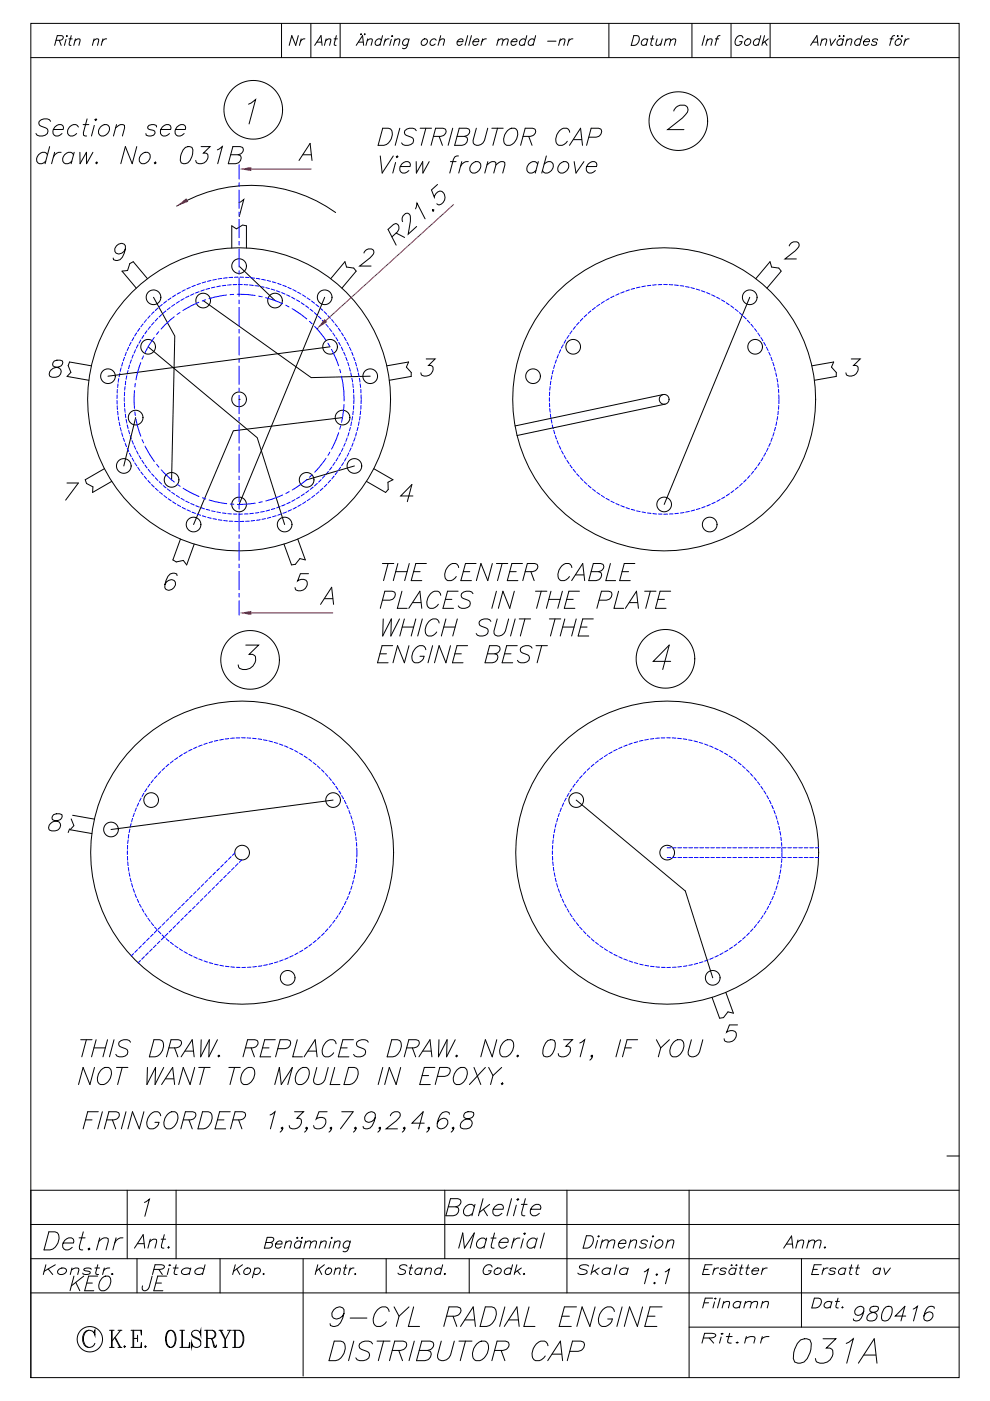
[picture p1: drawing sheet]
<svg xmlns="http://www.w3.org/2000/svg" width="210mm" height="297mm" viewBox="0 0 210 297" stroke-linecap="round" stroke-linejoin="round" font-family="sans-serif">
<g fill="none" stroke="#000" stroke-width=".21">
<path d="M6.5 5h196.9v287h-196.9zM6.5 12.2h196.9M11.9 8.5h.9l.4-.2a.46 .46 0 0 0 .1-.7h-1.1l-.6 2M12.6 8.5l.4 1.1M14 8.3l-.3 1.3M14.1 7.6h.2zM14.6 8.2h.7M15.1 7.6l-.4 1.6v.3l.4 .1M15.9 8.6l.6-.4 .5 .1-.3 1.3M16 8.2l-.4 1.4M19.9 8.6l.6-.4 .4 .1-.2 1.3M20 8.2l-.4 1.4"/>
<path d="M21.8 8.2l-.3 1.4M22.6 8.2a.91 .91 0 0 0-.9 .6M59.7 5v7.2M63.3 7.6l-.6 2-.8-2-.6 2M63.9 8.2l-.4 1.4M64.7 8.2a.91 .91 0 0 0-1 .6M65.9 5v7.2M66.7 9.6l1.4-2 .2 2M67.2 8.9h1M69.1 8.6l.6-.4 .4 .1-.2 1.3M69.2 8.2l-.4 1.4M70.9 8.2h.7"/>
<path d="M71.3 7.6l-.4 1.6v.3l.4 .1M72.1 5v7.2M75.6 9.6l1.3-2 .2 2M76 8.9h1M76.5 7.3h.2zM77.3 7.3h.2zM77.9 8.6l.6-.4 .5 .1-.3 1.3M78 8.2l-.4 1.4M80.9 8.5a.73 .73 0 0 0-1.1 0 .73 .73 0 0 0 .1 1.1l.8-.3M81.1 7.6l-.5 2M81.7 8.2l-.3 1.4M82.5 8.2a.91 .91 0 0 0-.9 .6"/>
<path d="M83 8.3l-.3 1.3M83.1 7.6h.2zM83.7 8.6l.6-.4 .5 .1-.3 1.3M83.8 8.2l-.4 1.4M86.7 8.5a.73 .73 0 0 0-1.1 0 .73 .73 0 0 0 .1 1.1l.8-.3M86.8 8.2l-.4 1.6a.67 .67 0 0 1-1 .4M89.6 8.5a.58 .58 0 0 1 .7-.3 .58 .58 0 0 1 .3 .8 .64 .64 0 0 1-.6 .6 .64 .64 0 0 1-.7-.6zM92.5 8.5a.73 .73 0 0 0-1.1 0 .73 .73 0 0 0 .1 1.1h.3l.5-.3M93.2 8.6l.6-.4 .5 .1-.3 1.3M93.5 7.6l-.6 2M97 8.8h1.2v-.2a.68 .68 0 0 0-.8-.3 .68 .68 0 0 0-.5 .7v.3a.61 .61 0 0 0 .6 .4 .61 .61 0 0 0 .5-.4M99.2 7.6l-.6 2"/>
<path d="M100 7.6l-.6 2M100.3 8.8h1.2l.1-.2a.68 .68 0 0 0-.8-.3 .68 .68 0 0 0-.5 .7v.3a.61 .61 0 0 0 .6 .4 .61 .61 0 0 0 .5-.4M102.4 8.2l-.4 1.4M103.2 8.2a.91 .91 0 0 0-1 .6M105.6 8.6l.6-.4 .5 .1-.3 1.3M105.7 8.2l-.3 1.4M106.7 8.6l.6-.4 .5 .1-.3 1.3M108.4 8.8h1.2l.1-.2a.68 .68 0 0 0-.8-.3 .68 .68 0 0 0-.5 .7v.3a.6 .6 0 0 0 .5 .4 .6 .6 0 0 0 .6-.4M111.5 8.5a.73 .73 0 0 0-1.1 0 .73 .73 0 0 0 .1 1.1h.3l.5-.3M111.7 7.6l-.5 2M113.3 8.5a.73 .73 0 0 0-1 0 .73 .73 0 0 0 .1 1.1h.3l.4-.3M113.6 7.6l-.5 2"/>
<path d="M116.2 8.7h1.7M118.8 8.6l.6-.4 .4 .1-.2 1.3M118.9 8.2l-.4 1.4M120.7 8.2l-.3 1.4M121.5 8.2a.91 .91 0 0 0-.9 .6M129.2 5v7.2M134.4 7.6h.7a1.01 1.01 0 0 1 0 1.7l-.5 .3h-.7zM137.3 8.5a.73 .73 0 0 0-1.1 0 .73 .73 0 0 0 .2 1.1l.7-.3M137.4 8.2l-.4 1.4M138 8.2h.7M138.5 7.6l-.5 1.6 .1 .3 .3 .1M139.4 8.2l-.3 1.3 .5 .1 .6-.4"/>
<path d="M140.5 8.2l-.4 1.4M141.2 8.6l.6-.4 .4 .1-.2 1.3M141.3 8.2l-.4 1.4M142.2 8.6l.6-.4 .5 .1-.2 1.3M146.8 5v7.2M149.5 7.6l-.6 2M150 8.6l.6-.4 .4 .1-.2 1.3M150.1 8.2l-.4 1.4M151.7 8.2h.7M152.7 7.6h-.4l-.2 .3-.4 1.7M155.1 5v7.2M157.6 8a.81 .81 0 0 0-.9-.4 .81 .81 0 0 0-.7 .7 .94 .94 0 0 0 .3 1.3 .94 .94 0 0 0 1.1-.8h-.5"/>
<path d="M158.1 8.5a.61 .61 0 0 1 1-.1 .61 .61 0 0 1-.1 .9 .61 .61 0 0 1-.9 .2 .61 .61 0 0 1 0-1zM161.1 8.5a.73 .73 0 0 0-1.1 0 .73 .73 0 0 0 .1 1.1l.8-.3M161.4 7.6l-.6 2M162.2 7.6l-.6 2M162.2 8.8l.5 .8M163 8.2l-1.3 1M163.3 5v7.2M171.9 9.6l1.4-2 .2 2M172.4 8.9h1M174.3 8.6l.6-.4 .4 .1-.2 1.3M174.4 8.2l-.4 1.4M176.1 8.2l.2 1.4 .9-1.4"/>
<path d="M178 7.6h.2zM178.8 8.5a.73 .73 0 0 0-1 0 .73 .73 0 0 0 .1 1.1h.3l.4-.3M178.9 7.6h.2zM178.9 8.2l-.4 1.4M179.6 8.6l.6-.4 .5 .1-.3 1.3M179.7 8.2l-.4 1.4M182.6 8.5a.73 .73 0 0 0-1.1 0 .73 .73 0 0 0 .1 1.1h.3l.5-.3M182.9 7.6l-.6 2M183.2 8.8h1.2v-.2a.68 .68 0 0 0-.8-.3 .68 .68 0 0 0-.5 .7l.1 .3a.6 .6 0 0 0 .5 .4 .6 .6 0 0 0 .5-.4M186.1 8.5a.55 .55 0 0 0-.6-.3 .55 .55 0 0 0-.4 .5 .84 .84 0 0 1 .9 .5l-.1 .1a.65 .65 0 0 1-1.1 0M188.8 8.2h.7M189.8 7.6h-.5l-.1 .3-.5 1.7"/>
<path d="M190.1 8.5a.61 .61 0 0 1 .9-.1 .61 .61 0 0 1 0 .9 .61 .61 0 0 1-1 .2 .61 .61 0 0 1 .1-1zM190.3 7.6h.2zM191.2 7.6h.2zM192 8.2l-.3 1.4M192.8 8.2a.9 .9 0 0 0-.9 .6M52.7 22.1l1.5-1-1.4 5.2M142.9 23.5a1.75 1.75 0 0 1 2.9-.7l.1 .5-.1 .5-.4 .5-.7 .7-3.1 2.5h3.5M26.6 52.8a1.22 1.22 0 0 1-.9 1 1.22 1.22 0 0 1-1.3-.5 1.3 1.3 0 0 1 .6-1.5 1.3 1.3 0 0 1 1.6 .3 3.9 3.9 0 0 1-1.1 2.9l-.9 .2-.5-.2-.1-.3M37.5 43.7a30.7 30.7 0 0 1 33.7 1.4M49.2 52.6v-4.7l.9 .6 1.4-.8 .8 .2v4.7M50.7 43l1-.7-1 3.6M50.7 56.4l7.6 7.3"/>
<path d="M160.3 59.1l3-3.6 .4 1.1 1.5 .2 .5 .7-3 3.6M167.4 52.1a1.22 1.22 0 0 1 2-.5 1.35 1.35 0 0 1-.7 1.6l-2.2 1.7h2.4M31.4 73.5l23.2 19.3 5.8 18.4M32.6 63l4.5 8.2-.7 30.5M43.1 63.7l22.9 16.3 12.5-.3M90.4 76.1h1.9l-1.4 1.4h.5l.3 .1a1.5 1.5 0 0 1-.5 1.8 1.5 1.5 0 0 1-1.9 0v-.4M159 63l-18.1 43.9M172.2 77.5l4.6-.8-.4 1.1 1 1.2v.8l-4.7 .8M180.6 76.1h1.9l-1.4 1.4h.5l.3 .1a1.5 1.5 0 0 1-.5 1.8 1.5 1.5 0 0 1-1.9 0l-.1-.4M28.8 88.5l-2.5 10.3M72.7 88.5l-23.2 2.8-8.4 19.9M75.2 98.8l-10.2 2.9"/>
<path d="M140.7 83.6l-31.5 6.7M141.1 85.7l-31.4 6.6M14.2 102.4h2.4l-2.7 3.6M87.6 105.1h-2.6l2.4-2.4-1 3.6M37.6 122l-.1-.3a1.37 1.37 0 0 0-1.9 .5l-.6 1.7v.7a1.26 1.26 0 0 0 1.7 .2 1.26 1.26 0 0 0 .2-1.7 1.34 1.34 0 0 0-1.9 .8M52.1 136.7h2.8l-2.1 2h.8l.4 .3a2.15 2.15 0 0 1-.7 2.5 2.15 2.15 0 0 1-2.7-.1l-.1-.5M142.3 140.2h-3.7l3.4-3.5-1.4 5.2M11.4 172.7l-.4 .7 .1 .3 1.4 .5a1.14 1.14 0 0 1 .2 1.3 1.14 1.14 0 0 1-1 .6l-1.2-.1a1.3 1.3 0 0 1 1.2-1.9l.7-.2a.89 .89 0 0 0 .7-1.2l-.5-.2zM14.8 175.7l-.3 .8M15.1 173.6l.6 1.4-.8 .9 4.6 .8M15.4 172.8l4.6 .8M70.7 169.6l-47.2 6.2"/>
<path d="M122.2 169.6l23.2 19.3 5.8 18.4M154 210.4l1.6 4.4-1.2-.3-.9 1.2-.9 .1-1.6-4.4M156.4 217.3h-1.7l-.6 1.5a1.41 1.41 0 0 1 2.1 .2 1.56 1.56 0 0 1-.7 1.6 1.56 1.56 0 0 1-1.8-.1l-.1-.3M6.5 259.6h196.9M27 252.3v14.5M30.6 254.9l1.1-.7-1 3.6M37.3 252.3v14.5M94.3 252.3v14.5M95.1 255.8h1.5l.5 .2a1.15 1.15 0 0 1-1 1.7h-1.5l.9-3.6h1.6l.5 .2a.86 .86 0 0 1-.4 1.3l-.6 .2M100.6 255.8a1.22 1.22 0 0 0-1.3-.5 1.22 1.22 0 0 0-.9 1 .94 .94 0 0 0 .2 1.2 .94 .94 0 0 0 1.2 0l.4-.3M100.8 255.3l-.7 2.4M102.5 254.1l-1 3.6"/>
<path d="M102.5 256.3l.9 1.4M103.9 255.3l-2.2 1.7M104.6 256.3h2.1a.71 .71 0 0 0-.4-1 1.48 1.48 0 0 0-1.5 .7 1.48 1.48 0 0 0 0 1.5 1.21 1.21 0 0 0 1.7-.3M108.5 254.1l-1 3.6M109.5 255.5l-.6 2.2M109.7 254.3l.2-.2 .1 .2-.2 .1zM110.6 255.3h1.2M111.4 254.1l-.7 2.9v.5l.6 .2M112.6 256.3h2a.71 .71 0 0 0-.4-1 1.48 1.48 0 0 0-1.4 .7 1.48 1.48 0 0 0 0 1.5 1.21 1.21 0 0 0 1.6-.3M120.3 252.3v21.8M146.2 252.3v39.7M200.9 245h2.5"/>
<path d="M203.4 252.3h-196.9v39.7M6.5 266.8h196.9M6.5 274.1h196.9M9.7 268.1l-.5 2.1M10.2 269l1 1.2M10.4 261.1h1.2a1.16 1.16 0 0 1 .9 1.5 2.54 2.54 0 0 1-3.2 2.4zM11.7 268.1l-2.3 1.4M12.5 269.1a.94 .94 0 0 1 1.6 .3 1.01 1.01 0 0 1-.9 .8 1.01 1.01 0 0 1-1-.6zM13.4 263.5h2.2a.74 .74 0 0 0-.5-1.1 1.56 1.56 0 0 0-1.5 .7 1.56 1.56 0 0 0 0 1.7 1.27 1.27 0 0 0 1.7-.4M15.2 269.2a1.38 1.38 0 0 1 1.5-.3v.3l-.2 1M15.3 268.8l-.4 1.4M16.8 262.4h1.3"/>
<path d="M17.7 261.1l-.9 3.1 .1 .6 .7 .2M18.7 264.8l.2-.2 .2 .2-.3 .2zM19.3 269.1a1.1 1.1 0 0 0-1.5 0l.3 .3 1 .2v.3a1.18 1.18 0 0 1-1.5 0M20.1 268.8h1M20.7 268.1l-.4 1.7 .1 .3 .5 .1M21 263.1l1.1-.7h.5l.3 .2 .1 .5-.5 1.9M21.2 262.4l-.7 2.6M22.1 268.8l-.3 1.4M23.3 268.8a1.3 1.3 0 0 0-1.3 .6M23.6 270.1h.3zM24.6 262.4l-.7 2.6M26.1 262.4a1.67 1.67 0 0 0-1.8 1.1"/>
<path d="M28.5 264.6l1.9-2.9 .3 2.9M29.1 266.8v7.3M29.2 263.6h1.3M31.7 263.2l.9-.5 .6 .1-.3 1.8M31.9 262.7l-.5 1.9M32.6 269.1h1.4a.84 .84 0 0 0 .9-.6l-.2-.3-.5-.1h-1.3l-.6 2.1M33.7 269.1l.7 1.1M34.2 262.7h.9M34.8 261.7l-.6 2.3 .1 .4 .5 .2M35.6 264.4l.2-.1 .1 .1-.2 .2zM35.8 268.9l-.3 1.3M35.9 268.2h.3z"/>
<path d="M36.7 268.8h1.1M37.4 268.1l-.5 1.7 .1 .3 .6 .1M40.4 269.1a1.19 1.19 0 0 0-1.9 .5 1 1 0 0 0 1.7 .3M40.5 268.8l-.4 1.4M43.2 269.1a1.19 1.19 0 0 0-1.9 .5 1 1 0 0 0 1.7 .3M43.5 268.1l-.6 2.1M46.7 266.8v7.3M49.9 268.1l-.6 2.1M50.2 269l.7 1.2M51.4 268.1l-1.9 1.4M51.9 269.1a.68 .68 0 0 1 1.2-.1 .68 .68 0 0 1-.5 1.1 .58 .58 0 0 1-.7 0 .58 .58 0 0 1-.2-.7zM54 269.1a.68 .68 0 0 1 1.1-.1 .68 .68 0 0 1-.4 1.1 .62 .62 0 0 1-.9-.2"/>
<path d="M54.1 268.8l-.6 2.1M55.8 270.1h.2zM56.4 263.4l1.3 .1a.72 .72 0 0 1-.7 1.1h-.9l.6-2.3 1.3 .1a.55 .55 0 0 1-.3 .9l-.3 .1M58.5 263.7h1.3a.45 .45 0 0 0-.3-.6 .87 .87 0 0 0-1 .4 .87 .87 0 0 0 .3 1.1h.3l.5-.3M60.6 263.5l.7-.4 .5 .1-.3 1.4M60.7 263.1l-.4 1.5M63 262.4l.1-.1 .1 .1zM63.9 263.4a.81 .81 0 0 0-1.2 0 .81 .81 0 0 0 .1 1.2h.3l.6-.3M63.9 262.4l.2-.1 .1 .1zM64 263.1l-.4 1.5M64.3 266.8v24.9M64.7 263.5l.7-.4 .5 .1-.3 1.4"/>
<path d="M64.9 263.1l-.5 1.5M65.9 263.5l.7-.4 .5 .1-.3 1.4M67.4 268.1l-.5 2.1M67.7 269l.5 1.2M68 263.5l.7-.4 .5 .1-.3 1.4M68.1 263.1l-.4 1.5M68.8 268.1l-1.8 1.4M69.2 269.1a.62 .62 0 0 1 1-.2 .62 .62 0 0 1-.1 1 .62 .62 0 0 1-.9 .2 .62 .62 0 0 1 0-1zM70.2 263.2l-.4 1.4M70.3 262.4l.1-.1 .1 .1zM70.9 263.5l.7-.4 .5 .1-.3 1.4M71.1 263.1l-.5 1.5"/>
<path d="M71.1 269.2l.6-.4 .5 .1-.3 1.3M71.2 268.8l-.4 1.4M72.9 268.8h.7M73.4 268.1l-.5 1.7v.3l.4 .1M74.2 263.4a.81 .81 0 0 0-1.2 0 .81 .81 0 0 0 .2 1.2h.3l.5-.3M74.3 268.8l-.4 1.4M74.3 263.1l-.4 1.7a.75 .75 0 0 1-1.1 .4M75.1 268.8a.91 .91 0 0 0-1 .6M75.2 270.1h.2zM81.9 266.8v7.3M86.3 268.4a1 1 0 0 0-1.6 .2l.2 .3 1 .4 .1 .3a.97 .97 0 0 1-1.6 .3M86.8 268.8h.8"/>
<path d="M87.3 268.1l-.5 1.7 .1 .3 .4 .1M89.5 269.1a.8 .8 0 0 0-1.1-.1 .8 .8 0 0 0-.2 1.1 .82 .82 0 0 0 1-.2M89.5 268.8l-.3 1.4M90.3 269.2a.92 .92 0 0 1 1.2-.3l-.2 1.3M90.4 268.8l-.4 1.4M93.6 269.1a.8 .8 0 0 0-1.1-.1 .8 .8 0 0 0-.1 1.1 .82 .82 0 0 0 1-.2M93.9 268.1l-.6 2.1M94.3 270.1h.2zM97.3 264.6l.9-3.2 .3 3.2 2.1-3.2-.9 3.2M99.5 266.8v7.3M103.1 262.9a1.09 1.09 0 0 0-1.1-.4 1.09 1.09 0 0 0-.9 .9 .83 .83 0 0 0 .2 1 .83 .83 0 0 0 1.1 0l.4-.3M103.2 262.4l-.5 2.2"/>
<path d="M104.1 262.4h1.1M104.4 268.6a.96 .96 0 0 0-1-.5 .96 .96 0 0 0-.8 .8 .88 .88 0 0 0 .3 1.3 1.04 1.04 0 0 0 1.3-.8h-.6M104.9 261.4l-.7 2.6v.4l.6 .2M105 269.1a.69 .69 0 0 1 1.2-.1 .69 .69 0 0 1-.4 1.1 .62 .62 0 0 1-.7 0 .62 .62 0 0 1-.3-.5zM105.9 263.4h1.8a.63 .63 0 0 0-.3-1 1.31 1.31 0 0 0-1.3 .6 1.31 1.31 0 0 0 0 1.4 1.07 1.07 0 0 0 1.4-.3M108.5 269.1a.81 .81 0 0 0-1.2-.1 .81 .81 0 0 0-.1 1.1 .86 .86 0 0 0 1-.2M108.7 268.1l-.5 2.1M109 262.4l-.5 2.2M109.6 268.1l-.5 2.1M109.7 269.4l.6 .8M110.3 262.4a1.4 1.4 0 0 0-1.5 1M110.6 268.8l-1.4 1"/>
<path d="M111 262.6l-.5 2M111 270.1h.3zM111.1 261.5l.2-.1 .1 .1-.2 .2zM113.8 262.9a1.09 1.09 0 0 0-1.1-.4 1.09 1.09 0 0 0-.8 .9 .83 .83 0 0 0 .1 1 .83 .83 0 0 0 1.1 0l.4-.3M113.9 262.4l-.5 2.2M115.5 261.4l-.9 3.2M124.4 262h.9a1.19 1.19 0 0 1 .2 2 1.52 1.52 0 0 1-1.8 .6zM124.9 268.4a1.4 1.4 0 0 0-2 .2l.2 .3 1.3 .4 .1 .3a1.19 1.19 0 0 1-1.7 .5l-.3-.2M125.9 268.1l-.6 2.1M126.1 269.4l.8 .8M126.7 262.9l-.4 1.7M126.9 262.1l.1-.1 .1 .1-.2 .1z"/>
<path d="M127.1 268.8l-1.6 1M127.6 263.3l.8-.5 .6 .1-.3 1.7M127.8 262.8l-.5 1.8M129 263.3l.8-.5 .6 .1-.3 1.7M129.5 269.1a1.01 1.01 0 0 0-1.2-.2 1.01 1.01 0 0 0-.5 1 1.02 1.02 0 0 0 1.5 0M129.6 268.8l-.4 1.4M130.8 268.1l-.5 2.1M131.2 263.6h1.5a.51 .51 0 0 0-.3-.8 1 1 0 0 0-1.1 .6 1 1 0 0 0 .3 1.2h.3l.6-.4M133.2 269.1a1 1 0 0 0-1.2-.2 1 1 0 0 0-.5 1 1.01 1.01 0 0 0 1.5 0M133.3 268.8l-.4 1.4M133.7 263.3l.7-.5 .6 .1-.3 1.7M133.8 262.8l-.5 1.8"/>
<path d="M136.6 269.6l.9-.6-.8 3.1M137.3 263.2a.76 .76 0 0 0-.7-.4 .76 .76 0 0 0-.7 .4l.3 .4 .8 .2 .1 .4a1.01 1.01 0 0 1-1.4 .3v-.3M138.3 262.9l-.5 1.7M138.4 262.1l.1-.1 .1 .1-.1 .1zM138.7 272l.2-.2 .1 .2-.2 .1zM139.2 270.2l.1-.1 .2 .1-.2 .2zM139.2 263.2a.78 .78 0 0 1 1.2-.2 .78 .78 0 0 1-.1 1.2 .78 .78 0 0 1-1.2 .2 .78 .78 0 0 1 .1-1.2zM141.1 269.6l.9-.6-.8 3.1M141.5 263.3l.8-.5 .6 .1-.3 1.7M141.7 262.8l-.5 1.8M149.3 269.1h.9M149.3 276.2h1"/>
<path d="M151 268.1h-1.4l-.6 2.1h1.5M151.2 275.2h-1.6l-.6 2.1M151.5 268.8l-.3 1.4M151.6 276l-.4 1.3M151.6 275.3h.3zM152.4 268.8a1.02 1.02 0 0 0-1 .6M152.7 275.2l-.5 2.1M153.4 276.3a1.07 1.07 0 0 1 1.3-.3l-.2 1.3M153.5 275.9l-.3 1.4M154.1 269.1a.74 .74 0 0 0-1.3 0 1 1 0 0 0 1 .5v.3a.8 .8 0 0 1-1.2 0M155.1 268.2h.2zM156.1 269.1a.81 .81 0 0 0-1.1-.1 .81 .81 0 0 0-.2 1.1 .86 .86 0 0 0 1.1-.2"/>
<path d="M156.1 268.2h.2zM156.2 268.8l-.4 1.4M156.9 268.8h.7M157.1 276.2a.84 .84 0 0 0-1.1-.2 .84 .84 0 0 0-.3 1.2 .95 .95 0 0 0 1.2-.2M157.2 275.9l-.4 1.4M157.4 268.1l-.5 1.7 .1 .3 .4 .1M158 276.3a1.07 1.07 0 0 1 1.3-.3l-.2 1.3M158.1 275.9l-.3 1.4M158.2 268.8h.8M158.7 268.1l-.4 1.7v.3l.4 .1M159.4 276.3a1.07 1.07 0 0 1 1.3-.3l-.3 1.3M159.5 269.4h1.4a.41 .41 0 0 0-.3-.6 .78 .78 0 0 0-1 .4 .78 .78 0 0 0 .3 1h.3l.5-.3"/>
<path d="M161.7 276.3a1.07 1.07 0 0 1 1.3-.3l-.3 1.3M161.8 275.9l-.4 1.4M161.8 268.8l-.3 1.4M162.7 268.8a1.02 1.02 0 0 0-1 .6M166.2 264.6l1.7-2.6 .3 2.6M166.8 263.7h1.2M169.1 263.3l.8-.4 .6 .1-.4 1.6M169.3 262.9l-.5 1.7M170 266.8v14.5M171.5 263.3l.7-.4 .6 .1-.3 1.6M171.6 262.9l-.5 1.7M172.4 269.1h1"/>
<path d="M172.7 275.2h.9a.68 .68 0 0 1 .6 .8 1.54 1.54 0 0 1-2 1.3zM172.8 263.3l.7-.4 .6 .1-.3 1.6M174.2 268.1h-1.5l-.5 2.1h1.4M174.7 268.8l-.4 1.4M174.8 264.5l.2-.2 .1 .2-.2 .1zM175.6 268.8a1.03 1.03 0 0 0-1 .6M176.4 276.2a.85 .85 0 0 0-1.2-.2 .85 .85 0 0 0-.2 1.2 .97 .97 0 0 0 1.2-.2M176.5 275.9l-.4 1.4M177.2 275.9h.9M177.3 269.1a.76 .76 0 0 0-1.3 0 1.01 1.01 0 0 0 1 .5l.1 .3a.82 .82 0 0 1-1.3 0M177.8 275.2l-.5 1.7v.3l.5 .1M178.6 277.2h.2z"/>
<path d="M179.3 269.1a.82 .82 0 0 0-1.1-.1 .82 .82 0 0 0-.2 1.1 .88 .88 0 0 0 1.1-.2M179.4 268.8l-.3 1.4M180.1 268.8h.8M180.6 268.1l-.4 1.7v.3l.5 .1M181.5 268.8h.8M182 268.1l-.4 1.7v.3l.4 .1M183.2 277.9a1.04 1.04 0 0 1-.8 .9 1.04 1.04 0 0 1-1.1-.4 1.11 1.11 0 0 1 .6-1.3 1.11 1.11 0 0 1 1.3 .2 3.4 3.4 0 0 1-.9 2.6l-.8 .1-.4-.1-.1-.3M184.8 277.1l-.3 .5v.3l.3 .2a1.05 1.05 0 0 1 1.2 .9 1.25 1.25 0 0 1-.8 1 1.25 1.25 0 0 1-1.3-.3 1.18 1.18 0 0 1 1.2-1.5l.6-.1a.76 .76 0 0 0 .6-1l-.4-.2zM186.7 269.1a.82 .82 0 0 0-1.1-.1 .82 .82 0 0 0-.2 1.1 .88 .88 0 0 0 1.1-.2M186.8 268.8l-.4 1.4M187.5 268.8l.3 1.4 1.1-1.4M187.9 277.1l.5-.2 .7 .2a2.56 2.56 0 0 1-.8 2.8l-.5 .1-.7-.1a2.56 2.56 0 0 1 .8-2.8z"/>
<path d="M192.1 279h-2.2l2-2.1-.8 3.1M193.7 277.5l.9-.6-.8 3.1M198.2 277.3l-.1-.2a1.17 1.17 0 0 0-1.6 .4 2.19 2.19 0 0 0-.3 2.4 1.13 1.13 0 0 0 1.3-.3 1.13 1.13 0 0 0 .1-1.4 1.14 1.14 0 0 0-1.6 .8M70.9 284.3h1.4a1.27 1.27 0 0 1 .9 1.6 2.74 2.74 0 0 1-3.4 2.5zM75 284.3l-1.1 4.1M79 284.9a1.74 1.74 0 0 0-2.7 0 .8 .8 0 0 0 .4 1.2l1.5 .6 .2 .6a1.69 1.69 0 0 1-2.6 .9l-.3-.4M80 284.3h2.7M81.4 284.3l-1.2 4.1M83.2 286.3h1.8a1.28 1.28 0 0 0 1.2-1.6l-.7-.4h-1.8l-1.1 4.1M84.6 286.3l.8 2.1M87.9 284.3l-1.1 4.1M88.9 286.3h1.8l.5 .2a1.31 1.31 0 0 1-1.1 1.9h-1.8l1.2-4.1h1.7l.6 .2a.99 .99 0 0 1-.5 1.6l-.6 .2"/>
<path d="M93.6 284.3l-.8 3a1 1 0 0 0 1.3 1.1l.6-.2 .5-.4 .4-.5 .8-3M97.3 284.3h2.8M98.7 284.3l-1.1 4.1M101.1 284.9a1.45 1.45 0 0 1 2.4 0 2.98 2.98 0 0 1-1.7 3.5h-.8a2.04 2.04 0 0 1-.2-3.1zM104.9 286.3h1.8a1.28 1.28 0 0 0 1.2-1.6l-.7-.4h-1.8l-1.1 4.1M106.3 286.3l.8 2.1M116.2 288.4l2.7-4.1 .4 4.1M116.2 285.3l-.4-.8a2 2 0 0 0-2.7 1.4 1.86 1.86 0 0 0 .5 2.5 1.93 1.93 0 0 0 2-1M117.1 287.1h2M120.8 286.5h1.8a1.3 1.3 0 0 0 1.1-2l-.5-.2h-1.8l-1.1 4.1M146.2 281.3h57.2M149.2 283.6l2.1-.1 .5-.5-.2-.3-.6-.1h-1.6l-.5 2.1"/>
<path d="M150.4 283.6l1 1.1M153 283.4l-.4 1.3M153 282.7h.3zM154.1 283.3h1.2M154.8 282.6l-.5 1.7 .1 .3 .7 .1M156.2 284.6h.4zM158.2 283.7a1.96 1.96 0 0 1 1.9-.3l.1 .3-.3 1M158.3 283.3l-.4 1.4M161.7 283.3l-.4 1.4M163.1 283.3a1.67 1.67 0 0 0-1.6 .6M169.8 284l.8-.2 1.2 .2a4.3 4.3 0 0 1-1.3 4.7l-.8 .3-1.1-.3a4.3 4.3 0 0 1 1.2-4.7zM174.6 283.8h2.7l-2 2h.7l.4 .2a2.15 2.15 0 0 1-.7 2.6 2.15 2.15 0 0 1-2.6-.1l-.1-.5"/>
<path d="M179.5 284.8l1.5-1-1.4 5.2M182.1 289l3.3-5.2 .6 5.2M183.3 287.2h2.4"/>
<circle cx="53.7" cy="23.3" r="6.2"/>
<circle cx="143.9" cy="25.7" r="6.2"/>
<circle cx="50.7" cy="56.4" r="1.55"/>
<circle cx="22.9" cy="79.7" r="1.56"/>
<circle cx="31.4" cy="73.5" r="1.55"/>
<circle cx="32.6" cy="63" r="1.56"/>
<circle cx="43.1" cy="63.7" r="1.56"/>
<circle cx="58.3" cy="63.7" r="1.55"/>
<circle cx="68.9" cy="63" r="1.55"/>
<circle cx="70" cy="73.5" r="1.56"/>
<circle cx="78.5" cy="79.7" r="1.55"/>
<circle cx="113.1" cy="79.8" r="1.55"/>
<circle cx="121.6" cy="73.5" r="1.55"/>
<circle cx="159" cy="63" r="1.55"/>
<circle cx="160.2" cy="73.5" r="1.55"/>
<circle cx="26.3" cy="98.8" r="1.55"/>
<circle cx="28.8" cy="88.5" r="1.56"/>
<circle cx="50.7" cy="84.7" r="1.55"/>
<circle cx="50.7" cy="84.7" r="32.1"/>
<circle cx="72.7" cy="88.5" r="1.55"/>
<circle cx="75.2" cy="98.8" r="1.56"/>
<circle cx="140.9" cy="84.7" r="1.04"/>
<circle cx="140.9" cy="84.7" r="32.1"/>
<circle cx="36.4" cy="101.7" r="1.55"/>
<circle cx="41.1" cy="111.2" r="1.55"/>
<circle cx="50.7" cy="106.9" r="1.55"/>
<circle cx="60.4" cy="111.2" r="1.56"/>
<circle cx="65" cy="101.7" r="1.56"/>
<circle cx="140.9" cy="106.9" r="1.55"/>
<circle cx="150.5" cy="111.2" r="1.56"/>
<circle cx="53" cy="139.9" r="6.2"/>
<circle cx="141.1" cy="139.7" r="6.2"/>
<circle cx="23.5" cy="175.8" r="1.55"/>
<circle cx="32.1" cy="169.6" r="1.55"/>
<circle cx="70.7" cy="169.6" r="1.55"/>
<circle cx="122.2" cy="169.6" r="1.55"/>
<circle cx="51.4" cy="180.7" r="32.1"/>
<circle cx="51.4" cy="180.7" r="1.55"/>
<circle cx="141.5" cy="180.7" r="32.1"/>
<circle cx="141.5" cy="180.7" r="1.55"/>
<circle cx="61" cy="207.3" r="1.56"/>
<circle cx="151.2" cy="207.3" r="1.55"/>
</g>
<g fill="none" stroke="#00f" stroke-width=".21">
<path d="M26.9 79.6l-.2 .8M27.2 78.5l-.2 .8M27.5 77.4l-.2 .7M27.9 76.3l-.3 .7M28.3 75.2l-.3 .7M28.8 74.1l-.4 .7M29.3 73.1l-.4 .7M29.9 72.1l-.4 .6M30.5 71.1l-.4 .6M31.2 70.1l-.5 .7M31.9 69.2l-.5 .6M32.7 68.3l-.6 .6"/>
<path d="M33.4 67.5l-.5 .6M34.3 66.7l-.6 .5M35.2 65.9l-.6 .5M36.1 65.2l-.6 .5M37.1 64.5l-.7 .4M38 63.9l-.6 .4M39 63.3l-.6 .4M40.1 62.8l-.7 .3M41.1 62.3l-.7 .3M42.2 61.8l-.7 .3M43.3 61.4l-.7 .3M44.4 61.1l-.7 .2"/>
<path d="M45.6 60.9l-.8 .1M46.7 60.6l-.7 .2M47.9 60.5l-.8 .1M49.1 60.4h-.8M50.2 60.3h-.8M50.6 60.3h.8M51.8 60.3l.8 .1M52.9 60.4l.8 .1M54.1 60.5l.8 .2M55.3 60.7l.7 .2M56.4 61l.7 .2M57.5 61.3l.8 .2"/>
<path d="M58.6 61.6l.8 .3M59.7 62l.7 .3M60.8 62.5l.7 .3M61.9 63l.6 .4M62.9 63.6l.7 .4M63.9 64.2l.6 .4M64.8 64.8l.7 .5M65.8 65.5l.6 .5M66.7 66.3l.6 .5M67.5 67.1l.6 .5M68.4 67.9l.5 .6M69.2 68.8l.4 .6"/>
<path d="M69.9 69.7l.5 .6M70.6 70.6l.4 .6M71.2 71.6l.4 .6M71.8 72.6l.4 .6M72.4 73.6l.3 .7M72.9 74.6l.3 .8M73.4 75.7l.2 .7M73.8 76.8l.2 .8M74.1 77.9l.2 .8M74.4 79.1l.2 .7M117.1 79.6l-.2 .8M117.3 78.5l-.2 .8"/>
<path d="M117.6 77.4l-.2 .7M118 76.3l-.2 .7M118.4 75.2l-.2 .7M118.9 74.1l-.3 .7M119.5 73.1l-.4 .7M120 72.1l-.4 .6M120.7 71.1l-.5 .6M121.3 70.1l-.4 .7M122.1 69.2l-.5 .6M122.8 68.3l-.5 .6M123.6 67.5l-.5 .6M124.5 66.7l-.6 .5"/>
<path d="M125.3 65.9l-.6 .5M126.3 65.2l-.7 .5M127.2 64.5l-.6 .4M128.2 63.9l-.7 .4M129.2 63.3l-.7 .4M130.2 62.8l-.7 .3M131.3 62.3l-.7 .3M132.4 61.8l-.7 .3M133.5 61.4l-.7 .3M134.6 61.1l-.7 .2M135.7 60.9l-.7 .1M136.9 60.6l-.8 .2"/>
<path d="M138 60.5l-.7 .1M139.2 60.4h-.8M140.4 60.3h-.8M140.8 60.3h.7M141.9 60.3l.8 .1M143.1 60.4l.8 .1M144.3 60.5l.7 .2M145.4 60.7l.8 .2M146.6 61l.7 .2M147.7 61.3l.7 .2M148.8 61.6l.7 .3M149.9 62l.7 .3"/>
<path d="M151 62.5l.7 .3M152 63l.7 .4M153 63.6l.7 .4M154 64.2l.7 .4M155 64.8l.6 .5M155.9 65.5l.6 .5M156.8 66.3l.6 .5M157.7 67.1l.6 .5M158.5 67.9l.5 .6M159.3 68.8l.5 .6M160 69.7l.5 .6M160.7 70.6l.5 .6"/>
<path d="M161.4 71.6l.4 .6M162 72.6l.4 .6M162.6 73.6l.3 .7M163.1 74.6l.3 .8M163.5 75.7l.3 .7M163.9 76.8l.3 .8M164.3 77.9l.2 .8M164.6 79.1l.1 .7M26.4 84.3v.8M26.4 85.4v.8M26.4 83.1v.8M26.4 86.6l.1 .8"/>
<path d="M26.5 82l-.1 .7M26.6 87.8l.1 .7M26.7 80.8l-.1 .8M26.8 88.9l.1 .8M27 90.1l.2 .7M27.3 91.2l.2 .8M27.6 92.3l.3 .8M28 93.4l.3 .7M28.5 94.5l.3 .7M28.9 95.6l.4 .6M29.5 96.6l.4 .7M30.1 97.6l.4 .6"/>
<path d="M30.7 98.6l.5 .6M31.4 99.5l.5 .6M69.7 99.9l-.5 .6M70.4 99l-.5 .6M71 98l-.4 .7M71.7 97l-.4 .7M72.2 96l-.3 .7M72.8 95l-.4 .7M73.2 93.9l-.3 .7M73.6 92.8l-.2 .8M74 91.7l-.2 .8M74.3 90.6l-.2 .7"/>
<path d="M74.6 89.4l-.2 .8M74.6 80.2l.2 .8M74.8 88.3l-.2 .8M74.8 81.4l.1 .7M74.9 87.1l-.1 .8M75 82.5v.8M75 86v.7M75 83.7l.1 1M75.1 84.8l-.1 .8M116.5 84.3v.8M116.6 85.4v.8M116.6 83.1v.8"/>
<path d="M116.6 86.6l.1 .8M116.7 82l-.1 .7M116.7 87.8l.1 .7M116.8 80.8l-.1 .8M116.9 88.9l.2 .8M117.1 90.1l.2 .7M117.4 91.2l.3 .8M117.8 92.3l.2 .8M118.2 93.4l.3 .7M118.6 94.5l.3 .7M119.1 95.6l.4 .6M119.7 96.6l.3 .7"/>
<path d="M120.3 97.6l.4 .6M120.9 98.6l.5 .6M121.6 99.5l.5 .6M159.8 99.9l-.5 .6M160.5 99l-.4 .6M161.2 98l-.4 .7M161.8 97l-.4 .7M162.4 96l-.4 .7M162.9 95l-.3 .7M163.4 93.9l-.3 .7M163.8 92.8l-.3 .8M164.2 91.7l-.3 .8"/>
<path d="M164.5 90.6l-.2 .7M164.7 89.4l-.1 .8M164.8 80.2l.1 .8M164.9 88.3l-.1 .8M165 81.4l.1 .7M165.1 87.1l-.1 .8M165.1 82.5l.1 .8M165.2 86l-.1 .7M165.2 83.7v1M165.2 84.8v.8M32.2 100.4l.5 .6M32.9 101.3l.6 .6"/>
<path d="M33.8 102.1l.5 .5M34.6 102.9l.6 .5M35.5 103.7l.6 .4M36.4 104.4l.7 .4M37.4 105l.7 .5M38.4 105.6l.7 .4M39.4 106.2l.7 .4M40.5 106.7l.7 .4M41.5 107.2l.8 .3M42.6 107.6l.8 .3M43.7 108l.8 .2M44.9 108.3l.7 .2"/>
<path d="M46 108.5l.8 .2M47.2 108.7l.7 .1M48.3 108.9h.8M49.5 109h.8M51.4 109h-.8M52.6 108.9l-.8 .1M53.8 108.8l-.8 .1M54.9 108.6l-.8 .2M56.1 108.4l-.8 .2M57.2 108.1l-.8 .2M58.3 107.8l-.7 .2M59.4 107.4l-.7 .3"/>
<path d="M60.5 106.9l-.7 .4M61.5 106.5l-.7 .3M62.6 105.9l-.7 .4M63.6 105.3l-.7 .4M64.6 104.7l-.7 .4M65.5 104l-.6 .5M66.4 103.3l-.6 .4M67.3 102.5l-.6 .5M68.1 101.7l-.5 .5M68.9 100.8l-.5 .6M122.3 100.4l.5 .6M123.1 101.3l.5 .6"/>
<path d="M123.9 102.1l.6 .5M124.8 102.9l.6 .5M125.7 103.7l.6 .4M126.6 104.4l.6 .4M127.6 105l.6 .5M128.6 105.6l.6 .4M129.6 106.2l.7 .4M130.6 106.7l.7 .4M131.7 107.2l.7 .3M132.8 107.6l.7 .3M133.9 108l.7 .2M135 108.3l.8 .2"/>
<path d="M136.2 108.5l.7 .2M137.3 108.7l.8 .1M138.5 108.9h.7M139.6 109h.8M141.6 109h-.8M142.8 108.9l-.8 .1M143.9 108.8l-.8 .1M145.1 108.6l-.8 .2M146.2 108.4l-.7 .2M147.3 108.1l-.7 .2M148.5 107.8l-.8 .2M149.6 107.4l-.8 .3"/>
<path d="M150.6 106.9l-.7 .4M151.7 106.5l-.7 .3M152.7 105.9l-.6 .4M153.7 105.3l-.6 .4M154.7 104.7l-.6 .4M155.7 104l-.7 .5M156.6 103.3l-.6 .4M157.4 102.5l-.5 .5M158.3 101.7l-.6 .5M159.1 100.8l-.5 .6M38.7 160l-.7 .4M39.7 159.4l-.7 .4"/>
<path d="M40.7 158.8l-.7 .4M41.8 158.4l-.7 .3M42.9 157.9l-.8 .3M44 157.5l-.8 .3M45.1 157.2l-.8 .2M46.2 156.9l-.7 .2M47.4 156.7l-.8 .2M48.5 156.6l-.7 .1M49.7 156.5h-.8M50.9 156.4h-.8M51.2 156.4h.8M52.4 156.4l.8 .1"/>
<path d="M53.6 156.5l.8 .1M54.7 156.6l.8 .2M55.9 156.8l.8 .2M57 157.1l.8 .2M58.2 157.4l.7 .2M59.3 157.7l.7 .3M60.4 158.1l.7 .3M61.4 158.6l.8 .3M62.5 159.1l.7 .4M63.5 159.7l.7 .4M128.8 160l-.6 .4M129.8 159.4l-.6 .4"/>
<path d="M130.9 158.8l-.7 .4M131.9 158.4l-.7 .3M133 157.9l-.7 .3M134.1 157.5l-.7 .3M135.3 157.2l-.8 .2M136.4 156.9l-.8 .2M137.5 156.7l-.7 .2M138.7 156.6l-.8 .1M139.9 156.5h-.8M141 156.4h-.8M141.4 156.4h.8M142.6 156.4l.8 .1"/>
<path d="M143.7 156.5l.8 .1M144.9 156.6l.8 .2M146 156.8l.8 .2M147.2 157.1l.7 .2M148.3 157.4l.8 .2M149.4 157.7l.8 .3M150.5 158.1l.7 .3M151.6 158.6l.7 .3M152.7 159.1l.6 .4M153.7 159.7l.7 .4M27.1 179.2l-.1 .8M27.2 178l-.1 .8"/>
<path d="M27.3 176.9l-.1 .8M27.5 175.7l-.1 .8M27.8 174.6l-.2 .8M28.1 173.5l-.2 .7M28.5 172.4l-.3 .7M28.9 171.3l-.3 .7M29.4 170.2l-.3 .7M29.9 169.2l-.3 .7M30.5 168.2l-.4 .6M31.2 167.2l-.5 .6M31.8 166.2l-.4 .7M32.5 165.3l-.4 .6"/>
<path d="M33.3 164.4l-.5 .6M34.1 163.6l-.5 .5M34.9 162.8l-.5 .5M35.8 162l-.6 .5M36.7 161.3l-.6 .5M37.7 160.6l-.7 .4M64.5 160.3l.7 .4M65.5 160.9l.6 .5M66.4 161.6l.6 .5M67.3 162.4l.6 .5M68.2 163.2l.5 .5M69 164l.5 .6"/>
<path d="M69.8 164.8l.5 .6M70.5 165.7l.5 .7M71.2 166.7l.5 .6M71.9 167.7l.4 .6M72.5 168.7l.4 .6M73 169.7l.4 .7M73.5 170.7l.4 .7M74 171.8l.3 .7M74.4 172.9l.2 .7M74.7 174l.3 .8M75.1 175.1l.1 .8M75.3 176.3l.1 .8"/>
<path d="M75.5 177.4l.1 .8M75.6 178.6l.1 .8M75.7 179.8v.9M117.2 179.2v.8M117.3 178l-.1 .8M117.5 176.9l-.1 .8M117.7 175.7l-.2 .8M118 174.6l-.2 .8M118.3 173.5l-.2 .7M118.7 172.4l-.3 .7M119.1 171.3l-.3 .7M119.6 170.2l-.4 .7"/>
<path d="M120.1 169.2l-.4 .7M120.7 168.2l-.4 .6M121.3 167.2l-.4 .6M122 166.2l-.5 .7M122.7 165.3l-.5 .6M123.5 164.4l-.6 .6M124.3 163.6l-.6 .5M125.1 162.8l-.6 .5M126 162l-.6 .5M126.9 161.3l-.6 .5M127.9 160.6l-.7 .4M141.5 179.7h.7"/>
<path d="M142.6 179.7h.8M143.8 179.7h.8M145 179.7h.7M146.1 179.7h.8M147.3 179.7h.8M148.4 179.7h.8M149.6 179.7h.8M150.8 179.7h.8M151.9 179.7h.8M153.1 179.7h.8M154.3 179.7h.8M154.7 160.3l.6 .4"/>
<path d="M155.4 179.7h.8M155.6 160.9l.7 .5M156.6 161.6l.6 .5M156.6 179.7h.8M157.5 162.4l.6 .5M157.8 179.7h.8M158.3 163.2l.6 .5M158.9 179.7h.8M159.2 164l.5 .6M160 164.8l.4 .6M160.1 179.7h.8M160.7 165.7l.5 .7"/>
<path d="M161.3 179.7h.7M161.4 166.7l.4 .6M162 167.7l.4 .6M162.4 179.7h.8M162.6 168.7l.4 .6M163.2 169.7l.3 .7M163.6 179.7h.8M163.7 170.7l.3 .7M164.2 171.8l.2 .7M164.6 172.9l.2 .7M164.8 179.7h.7M164.9 174l.2 .8"/>
<path d="M165.2 175.1l.2 .8M165.4 176.3l.2 .8M165.6 177.4l.1 .8M165.8 178.6v.8M165.8 179.8l.1 .9M165.9 179.7h.8M167.1 179.7h.8M168.3 179.7h.7M169.4 179.7h.8M170.6 179.7h.8M171.8 179.7h.7M172.9 179.7h.7"/>
<path d="M27 180.4v.7M27 181.5l.1 .8M27.1 182.7l.1 .8M27.2 183.9l.1 .7M27.4 185l.1 .8M27.6 186.2l.2 .7M27.9 187.3l.2 .7M28.3 188.4l.2 .7M28.7 189.5l.2 .7M29.1 190.6l.3 .7M29.6 191.6l.4 .7M30.2 192.7l.3 .7"/>
<path d="M30.7 193.7l.5 .6M30.8 199.7l-.5 .5M31.4 194.7l.4 .6M31.6 198.9l-.5 .5M32.1 195.6l.5 .6M32.5 198l-.6 .6M32.8 196.5l.5 .6M33.3 197.2l-.6 .6M33.6 197.4l.5 .5M33.9 199.5l-.5 .5M34.1 196.4l-.5 .5M34.4 198.2l.6 .5"/>
<path d="M34.8 198.7l-.6 .5M35 195.6l-.6 .5M35.3 199l.6 .5M35.6 197.9l-.6 .5M35.8 194.7l-.6 .6M36.2 199.7l.6 .5M36.4 197l-.5 .6M36.6 193.9l-.5 .6M37.2 196.2l-.5 .6M37.4 193.1l-.5 .5M38.1 195.4l-.6 .5M38.3 192.3l-.6 .5"/>
<path d="M38.9 194.6l-.6 .5M39.1 191.5l-.6 .5M39.7 193.7l-.5 .6M39.9 190.6l-.5 .6M40.6 192.9l-.6 .6M40.7 189.8l-.5 .6M41.4 192.1l-.6 .6M41.6 189l-.6 .5M42.2 191.3l-.5 .5M42.4 188.2l-.5 .5M43 190.5l-.5 .5M43.2 187.3l-.5 .6"/>
<path d="M43.9 189.6l-.6 .6M44.1 186.5l-.6 .6M44.7 188.8l-.6 .6M44.9 185.7l-.6 .6M45.5 188l-.5 .5M45.7 184.9l-.5 .5M46.3 187.2l-.5 .5M46.5 184.1l-.5 .5M47.2 186.4l-.6 .5M47.4 183.2l-.6 .6M48 185.5l-.6 .6M48.2 182.4l-.6 .6"/>
<path d="M48.8 184.7l-.5 .6M49 181.6l-.5 .5M49.7 183.9l-.6 .5M49.8 180.8l-.5 .5M50.5 183.1l-.6 .5M51.3 182.3l-.5 .5M67.1 199.4l-.7 .4M67.9 198.6l-.5 .5M68.8 197.8l-.6 .5M69.6 196.9l-.6 .6M70.3 196l-.5 .6M71 195.1l-.5 .6"/>
<path d="M71.7 194.1l-.4 .7M72.3 193.1l-.4 .7M72.9 192.1l-.4 .7M73.4 191.1l-.3 .7M73.9 190l-.3 .7M74.3 188.9l-.3 .7M74.7 187.8l-.3 .7M75 186.7l-.2 .7M75.2 185.5l-.1 .8M75.4 184.4l-.1 .8M75.6 183.2l-.1 .8M75.7 182.1l-.1 .7"/>
<path d="M75.7 180.9v.8M117.2 180.4v.7M117.2 181.5v.8M117.2 182.7l.1 .8M117.4 183.9l.1 .7M117.6 185l.1 .8M117.8 186.2l.2 .7M118.1 187.3l.2 .7M118.4 188.4l.3 .7M118.8 189.5l.3 .7M119.3 190.6l.3 .7M119.8 191.6l.3 .7"/>
<path d="M120.3 192.7l.4 .7M120.9 193.7l.4 .6M121.5 194.7l.5 .6M122.2 195.6l.5 .6M123 196.5l.5 .6M123.7 197.4l.6 .5M124.6 198.2l.5 .5M125.4 199l.6 .5M126.3 199.7l.6 .5M141.5 181.8h.7M142.6 181.8h.8M143.8 181.8h.8"/>
<path d="M145 181.8h.7M146.1 181.8h.8M147.3 181.8h.8M148.4 181.8h.8M149.6 181.8h.8M150.8 181.8h.8M151.9 181.8h.8M153.1 181.8h.8M154.3 181.8h.8M155.4 181.8h.8M156.6 181.8h.8M157.2 199.4l-.6 .4"/>
<path d="M157.8 181.8h.8M158.1 198.6l-.6 .5M158.9 197.8l-.5 .5M158.9 181.8h.8M159.7 196.9l-.5 .6M160.1 181.8h.8M160.5 196l-.5 .6M161.2 195.1l-.5 .6M161.3 181.8h.7M161.8 194.1l-.4 .7M162.4 181.8h.8M162.5 193.1l-.4 .7"/>
<path d="M163 192.1l-.3 .7M163.6 191.1l-.4 .7M163.6 181.8h.8M164 190l-.3 .7M164.4 188.9l-.2 .7M164.8 181.8h.7M164.8 187.8l-.2 .7M165.1 186.7l-.2 .7M165.4 185.5l-.2 .8M165.6 184.4l-.1 .8M165.7 183.2l-.1 .8M165.8 182.1v.7"/>
<path d="M165.9 180.9l-.1 .8M165.9 181.8h.8M167.1 181.8h.8M168.3 181.8h.7M169.4 181.8h.8M170.6 181.8h.8M171.8 181.8h.7M172.9 181.8h.7M28.3 202.1l-.5 .5M29.2 201.3l-.6 .6M29.8 203.6l-.5 .5M30 200.5l-.6 .5"/>
<path d="M30.6 202.8l-.5 .5M31.5 202l-.6 .5M32.3 201.1l-.6 .6M33.1 200.3l-.5 .6M37.1 200.5l.6 .4M38.1 201.1l.6 .4M39 201.7l.7 .4M40.1 202.3l.7 .3M41.1 202.8l.7 .3M42.2 203.3l.7 .3M43.3 203.7l.7 .3M44.4 204.1l.7 .2"/>
<path d="M45.5 204.4l.8 .1M46.6 204.6l.8 .2M47.8 204.8l.8 .1M49 205h.7M50.1 205l.8 .1M52.1 205.1h-.8M53.2 205l-.7 .1M54.4 204.9l-.8 .1M55.6 204.7l-.8 .1M56.7 204.5l-.8 .1M57.8 204.2l-.7 .2M58.9 203.9l-.7 .2"/>
<path d="M60 203.5l-.7 .2M61.1 203l-.7 .3M62.2 202.5l-.7 .4M63.2 202l-.7 .4M64.2 201.4l-.6 .4M65.2 200.8l-.6 .4M66.1 200.1l-.6 .4M127.2 200.5l.7 .4M128.2 201.1l.7 .4M129.2 201.7l.7 .4M130.2 202.3l.7 .3M131.3 202.8l.7 .3"/>
<path d="M132.3 203.3l.8 .3M133.4 203.7l.8 .3M134.5 204.1l.8 .2M135.7 204.4l.7 .1M136.8 204.6l.8 .2M138 204.8l.7 .1M139.1 205h.8M140.3 205l.8 .1M142.2 205.1h-.8M143.4 205l-.8 .1M144.6 204.9l-.8 .1M145.7 204.7l-.8 .1"/>
<path d="M146.9 204.5l-.8 .1M148 204.2l-.8 .2M149.1 203.9l-.7 .2M150.2 203.5l-.7 .2M151.3 203l-.7 .3M152.3 202.5l-.7 .4M153.4 202l-.7 .4M154.4 201.4l-.7 .4M155.4 200.8l-.7 .4M156.3 200.1l-.6 .4"/>
</g>
<path d="M37.5 43.7l2-1.7 .4 .8z" fill="#f00"/>
<g fill="none" stroke="#00f" stroke-width=".21">
<path d="M50.7 34.9v3.1M50.7 38.7v.8M43.6 59.7l-.7 .3M44.7 59.4l-.7 .2M45.9 59.2l-.8 .2M47 59l-.7 .1M48.2 58.9l-.8 .1M49.3 58.8h-.7M50.5 58.8h-.8M50.7 40.3v3.9M50.7 45v.7M50.7 46.5v3.9"/>
<path d="M50.7 51.2v.8M50.7 52.7v3.9M50.7 57.4v.8M50.7 58.9v3.9M50.9 58.8h.8M52.1 58.8h.7M53.2 58.9l.8 .1M54.4 59l.7 .1M55.5 59.2l.8 .2M56.7 59.4l.7 .2M57.8 59.7l.7 .3M25.4 79.1l-.1 .8"/>
<path d="M25.7 78l-.2 .7M26 76.8l-.2 .8M26.4 75.8l-.3 .7M26.8 74.7l-.3 .7M27.3 73.6l-.3 .7M27.8 72.6l-.3 .7M28.4 71.6l-.4 .6M29 70.6l-.4 .6M29.6 69.6l-.4 .6M30.3 68.7l-.4 .6M31.1 67.8l-.5 .6M31.9 66.9l-.6 .6"/>
<path d="M32.7 66.1l-.6 .5M33.5 65.3l-.5 .5M34.4 64.5l-.6 .5M35.3 63.8l-.6 .5M36.3 63.2l-.7 .4M37.2 62.5l-.6 .4M38.3 62l-.7 .3M39.3 61.4l-.7 .4M40.3 60.9l-.7 .3M41.4 60.5l-.7 .3M42.5 60.1l-.7 .2M50.7 63.6v.8"/>
<path d="M50.7 65.2v3.9M50.7 69.8v.8M50.7 71.4v3.9M50.7 76v.8M50.7 77.6v3.9M58.9 60.1l.7 .2M60 60.5l.7 .3M61.1 60.9l.7 .3M62.1 61.4l.7 .4M63.1 61.9l.7 .4M64.2 62.5l.6 .4M65.1 63.1l.7 .5"/>
<path d="M66.1 63.8l.6 .5M67 64.5l.6 .5M67.9 65.3l.6 .5M68.7 66.1l.6 .5M69.6 66.9l.5 .6M70.3 67.8l.5 .6M71.1 68.7l.5 .6M71.8 69.6l.4 .6M72.4 70.6l.4 .6M73 71.5l.4 .7M73.6 72.5l.4 .7M74.1 73.6l.3 .7"/>
<path d="M74.6 74.6l.3 .8M75 75.7l.3 .8M75.4 76.8l.2 .8M75.7 77.9l.2 .8M76 79.1l.2 .7M24.8 84.9v.7M24.8 83.7v.8M24.9 86v.8M24.9 82.5v.8M24.9 87.2l.1 .8M25 81.4l-.1 .8M25.1 88.3l.1 .8"/>
<path d="M25.2 80.2l-.1 .8M25.3 89.5l.1 .7M25.5 90.6l.2 .8M25.8 91.7l.2 .8M26.1 92.9l.3 .7M26.6 94l.2 .7M27 95l.3 .7M27.5 96.1l.3 .7M28 97.1l.4 .7M28.6 98.1l.4 .7M29.2 99.1l.5 .6M50.7 82.3v.7"/>
<path d="M50.7 83.8v3.9M50.7 88.5v.8M50.7 90v3.9M50.7 94.7v.8M50.7 96.3v3.8M72.2 99l-.4 .7M72.9 98.1l-.5 .6M73.4 97.1l-.3 .6M74 96l-.4 .7M74.5 95l-.4 .7M74.9 93.9l-.3 .7M75.3 92.8l-.3 .7"/>
<path d="M75.6 91.7l-.2 .7M75.9 90.6l-.2 .7M76.2 89.4l-.2 .8M76.2 80.2l.2 .8M76.4 88.3l-.2 .7M76.4 81.4l.1 .7M76.5 87.1l-.1 .8M76.5 82.5l.1 .8M76.6 86l-.1 .7M76.6 83.7v1M76.6 84.8v.8M29.9 100.1l.5 .6"/>
<path d="M30.6 101l.5 .6M31.4 101.9l.5 .5M32.1 102.7l.6 .6M33 103.5l.6 .5M33.8 104.3l.6 .5M34.7 105l.7 .5M35.7 105.7l.6 .5M36.6 106.4l.7 .4M37.6 107l.7 .4M38.6 107.6l.7 .3M39.7 108.1l.7 .3M40.7 108.6l.8 .2"/>
<path d="M41.8 109l.8 .2M42.9 109.4l.8 .2M44 109.7l.8 .2M45.2 109.9l.7 .2M46.3 110.2l.8 .1M47.5 110.3l.7 .1M48.6 110.5h.8M49.8 110.5l.8 .1M50.7 100.9v.8M50.7 102.5v3.9M50.7 107.1v.8M50.7 108.7v3.9"/>
<path d="M50.7 113.4v.7M50.7 114.9v3.9M50.7 119.6v.8M51.7 110.5h-.8M52.9 110.5h-.8M54 110.3l-.7 .1M55.2 110.2l-.8 .1M56.3 109.9l-.7 .2M57.4 109.7l-.7 .2M58.6 109.3l-.8 .2M59.7 108.9l-.8 .3M60.7 108.5l-.7 .3"/>
<path d="M61.8 108l-.7 .4M62.8 107.5l-.6 .4M63.9 107l-.7 .3M64.8 106.3l-.6 .5M65.8 105.7l-.6 .4M66.7 105l-.6 .5M67.6 104.3l-.6 .5M68.5 103.5l-.6 .5M69.3 102.7l-.5 .5M70.1 101.8l-.5 .6M70.9 100.9l-.5 .6M71.6 100l-.5 .6"/>
<path d="M50.7 121.1v3.9M50.7 125.8v.8M50.7 127.3v3.1"/>
</g>
<path d="M96.2 43.3l-27.1 24.6" fill="none" stroke="#f00" stroke-width=".21"/>
<path d="M68.8 67.6l.6 .7-2.2 1.4z" fill="#f00"/>
<g fill="none" stroke="#000" stroke-width=".21">
<path d="M80.7 33.1l.4 3.6 2.3-3.6M81.2 27.2h1.2a1.1 1.1 0 0 1 .8 1.4 2.4 2.4 0 0 1-3 2.2zM83.9 34.4l-.6 2.3M84.1 33.2l.2-.1 .1 .1-.2 .2zM84.8 27.2l-1 3.6M84.9 35.3h2.1a.71 .71 0 0 0-.5-1 1.48 1.48 0 0 0-1.4 .6 1.48 1.48 0 0 0 0 1.6 1.2 1.2 0 0 0 1.6-.3M88.3 34.3v2.4l1.4-2.4v2.4l1.3-2.4M88.3 27.7a1.49 1.49 0 0 0-2.5 .3l.2 .6 1.5 .7 .2 .5a1.48 1.48 0 0 1-2.3 .8l-.2-.3M89.1 27.2h2.4M90.3 27.2l-.9 3.6M91.9 28.9h1.6a1.12 1.12 0 0 0 1.1-1.4l-.6-.3h-1.6l-1 3.6M92.8 39.1l-1.3 1.2 .6 1.5a1.16 1.16 0 0 1 .7-1.1 1.16 1.16 0 0 1 1.3 .2 1.56 1.56 0 0 1-1.2 2.5l-.2-.2"/>
<path d="M93.1 28.9l.7 1.9M95.5 34.3h1.2M96 27.2l-.9 3.6M96.9 28.9h1.6l.5 .2a1.14 1.14 0 0 1-1 1.7h-1.6l1-3.6h1.6l.4 .2a.87 .87 0 0 1-.3 1.3l-.6 .2M97.2 33.1l-.7 .1-.3 .5-.8 3M97.9 34.3l-.6 2.4M99.3 34.3a1.58 1.58 0 0 0-1.6 1M100.1 34.8a1.12 1.12 0 0 1 1.9 0 1.49 1.49 0 0 1-.5 1.5 1.49 1.49 0 0 1-1.6 .2 1.26 1.26 0 0 1 .2-1.7zM101 27.2l-.7 2.6 .1 .5a1.35 1.35 0 0 0 1.3 .5 1.35 1.35 0 0 0 1.1-1l.7-2.6M103.3 35l1-.7h.6l.3 .1v.6l-.5 1.7M103.5 34.3l-.7 2.4M104.3 27.2h2.4"/>
<path d="M105.2 35l1-.7h.6l.3 .1v.6l-.5 1.7M105.5 27.2l-.9 3.6M107.6 27.7a1.27 1.27 0 0 1 2.1 0 2.6 2.6 0 0 1-1.5 3.1h-.7a1.77 1.77 0 0 1-.1-2.8zM110.9 28.9h1.6a1.12 1.12 0 0 0 1.1-1.4l-.6-.3h-1.6l-1 3.6M112.1 28.9l.7 1.9M114 34.8a1.22 1.22 0 0 0-1.2-.5 1.22 1.22 0 0 0-1 1 .94 .94 0 0 0 .2 1.2 .94 .94 0 0 0 1.2 0l.5-.3M114.2 34.3l-.7 2.4M115.4 34.8a1.12 1.12 0 0 1 1.9 0 1.49 1.49 0 0 1-.4 1.5 1.49 1.49 0 0 1-1.6 .2l-.2-.3M115.9 33.1l-1 3.6M118.7 34.8a1.12 1.12 0 0 1 1.9 0 1.49 1.49 0 0 1-.5 1.5 1.49 1.49 0 0 1-1.5 .2 1.26 1.26 0 0 1 .1-1.7zM120.8 30.8l2.3-3.6 .5 3.6M120.8 28l-.3-.6a1.75 1.75 0 0 0-2.4 1.2 1.63 1.63 0 0 0 .4 2.2 1.73 1.73 0 0 0 1.8-.9"/>
<path d="M121.6 29.6h1.8M121.8 34.3l.4 2.4 1.7-2.4M124.4 35.3h2.1a.71 .71 0 0 0-.4-1 1.48 1.48 0 0 0-1.4 .6 1.48 1.48 0 0 0-.1 1.6 1.2 1.2 0 0 0 1.7-.3M124.9 29.1h1.5a1.15 1.15 0 0 0 1-1.7l-.5-.2h-1.5l-1 3.6M31.3 59.1l-3-3.6-.8 .4-.4 1.4-1.2 .2 3 3.6M70.1 59.1l3.1-3.6 .3 1.1 1.5 .2 .5 .7-3 3.6M77.2 53.6a1.23 1.23 0 0 1 2-.5 1.35 1.35 0 0 1-.7 1.6l-2.2 1.7h2.4M83.1 50.2l1.2-1a1.13 1.13 0 0 0-.2-1.8l-.6 .2-1.2 1 1.7 3.4M84 49.4l1.8 .9M85.4 47a1.23 1.23 0 0 1 1.2-1.8 1.36 1.36 0 0 1 .4 1.7l-.4 2.7 1.8-1.6M88.1 44.3l.3-1.2 1.8 3.3M91.8 44.4l.2 .1v.3l-.3-.1z"/>
<path d="M11.5 76.5l-.3 .4v.7l1.5 .5a1.14 1.14 0 0 1 .1 1.2 1.14 1.14 0 0 1-1 .7l-1.2-.2a1.3 1.3 0 0 1 1.2-1.9l.8-.2a.89 .89 0 0 0 .6-1.2l-.4-.2zM19.4 77.5l-4.6-.8-.3 .8 .5 1.4-.8 .9 4.6 .8M67.2 69.7h.1M68.9 63l-18.2 43.9M70 73.5l-47.1 6.2M82 77.5l4.7-.8-.5 1.1 1 1.2v.8l-4.6 .8M22.1 99.3l-4 2.4 .3 .8 1.3 .7-.1 1.2 4.1-2.4M50.7 84.7h.1M79.3 99.3l4 2.4-1 .5v1.6l-.5 .6-4.1-2.4M38.3 114.3l-1.6 4.4 .7 .4 1.5-.3 .7 1 1.6-4.5M63.2 114.3l1.6 4.4-1.2-.3-.9 1.2-.9 .2-1.6-4.5M81.1 119.5h2.4"/>
<path d="M82.3 119.5l-.9 3.6M84.4 119.5l-1 3.6M86.8 119.5l-1 3.6M90.4 119.5h-2.2l-1 3.6h2.3M101 119.5h-2.3l-.9 3.6h2.2M104.4 119.5l-.9 3.6-1.5-3.6-1 3.6M105.3 119.5h2.4M106.5 119.5l-1 3.6M110.8 119.5h-2.2l-1 3.6h2.2M129.5 119.5l-1 3.6h2.1M134.7 119.5h-2.3l-1 3.6h2.3M65.4 121.6h-1.7l-.6 1.6a1.16 1.16 0 0 1 1.3-.4 1.16 1.16 0 0 1 .8 1.1 1.56 1.56 0 0 1-2.5 1l-.1-.4"/>
<path d="M80.6 138.6h1.4M81.1 127.2h1.6a1.14 1.14 0 0 0 1-1.7l-.5-.2h-1.6l-.9 3.7M81.3 131.2l-.1 3.6 1.8-3.6-.1 3.6 1.8-3.6M83.3 136.9h-2.3l-.9 3.6h2.2M83.9 121.2h2.4M85.3 125.3l-1 3.7h2.1M85.3 132.9h2.4M85.8 131.2l-1 3.6M86.7 129l2.4-3.7 .4 3.7M86.7 136.9l-.9 3.6-1.5-3.6-.9 3.6M87.5 127.7h1.8M87.7 121.2h1.4"/>
<path d="M88.2 131.2l-1 3.6M89.6 131.2l-1 3.6M90.3 137.7l-.3-.7a1.76 1.76 0 0 0-2.4 1.2 1.65 1.65 0 0 0 .4 2.3 1.65 1.65 0 0 0 1.9-1.4h-.8M91.8 136.9l-1 3.6M93.1 132.1l-.3-.7a1.75 1.75 0 0 0-2.4 1.2 1.64 1.64 0 0 0 .4 2.2 1.71 1.71 0 0 0 1.8-.8M93.5 126.2l-.3-.7a1.75 1.75 0 0 0-2.4 1.2 1.65 1.65 0 0 0 .4 2.3 1.73 1.73 0 0 0 1.8-.9M94.1 132.9h2.4M94.5 127.1h1.3M94.6 131.2l-1 3.6M95.6 136.9l-1 3.6-1.5-3.6-.9 3.6M96.5 138.6h1.4M97 131.2l-1 3.6"/>
<path d="M97.2 125.3h-2.3l-.9 3.7h2.2M97.3 120.3l-.3-.7a1.75 1.75 0 0 0-2.4 1.2 1.65 1.65 0 0 0 .4 2.3 1.72 1.72 0 0 0 1.8-.9M98.3 121.2h1.3M99.2 136.9h-2.3l-.9 3.6h2.2M100.3 125.8a1.49 1.49 0 0 0-2.5 .4l.2 .5 1.6 .7 .2 .5a1.48 1.48 0 0 1-2.3 .9l-.3-.4M103.4 138.6h1.5l.5 .2a1.15 1.15 0 0 1-1 1.7h-1.5l.9-3.6h1.6l.5 .1a.87 .87 0 0 1-.4 1.4l-.6 .2M104.1 131.7a1.49 1.49 0 0 0-2.5 .4l.2 .5 1.6 .7 .2 .5a1.47 1.47 0 0 1-2.6 .5M105.3 125.3l-1 3.7M105.5 131.2l-.7 2.6a1.13 1.13 0 0 0 .8 1.1 1.13 1.13 0 0 0 1.3-.6l.3-.5 .7-2.6M107 138.6h1.4M108.1 121.2h1.4M109.1 125.3l-1 3.7-1.4-3.7-1 3.7"/>
<path d="M109.3 131.2l-1 3.6M109.7 136.9h-2.2l-1 3.6h2.2M110.1 131.2h2.4M111.3 131.2l-.9 3.6M111.4 121.2h1.5a1.12 1.12 0 0 0 1.1-1.4l-.6-.3h-1.5l-1 3.6M112.6 121.2l.7 1.9M112.9 137.4a1.49 1.49 0 0 0-2.6 .3l.3 .5 1.5 .7 .2 .6a1.47 1.47 0 0 1-2.6 .5M113.6 125.3h2.4M113.7 136.9h2.4M114.8 125.3l-1 3.7M114.9 136.9l-1 3.6M116.4 127.1h2.4"/>
<path d="M116.5 131.2h2.4M116.9 125.3l-1 3.7M117.7 131.2l-.9 3.6M119.3 125.3l-1 3.7M119.3 132.9h2.5M119.8 131.2l-1 3.6M120.2 127.1h1.4M121.2 123.1l2.4-3.6 .4 3.6M121.3 120.3l-.3-.7a1.75 1.75 0 0 0-2.4 1.2 1.63 1.63 0 0 0 .4 2.3 1.72 1.72 0 0 0 1.8-.9M122.1 121.9h1.7M122.2 131.2l-1 3.6M122.9 125.3h-2.2l-1 3.7h2.2"/>
<path d="M123.1 132.9h1.4M125.4 121.2h1.5l.5 .2a1.15 1.15 0 0 1-1 1.7h-1.5l.9-3.6h1.6l.5 .1a.87 .87 0 0 1-.4 1.4l-.6 .2M125.8 131.2h-2.2l-1 3.6h2.3M127.1 127.2h1.5a1.14 1.14 0 0 0 1-1.7l-.5-.2h-1.5l-1 3.7M131.2 125.3l-1 3.7h2.1M131.9 121.2h1.4M132.7 129l2.3-3.7 .4 3.7M133.5 127.7h1.7M136.7 125.3h2.4M137.9 125.3l-.9 3.7M139.5 127.1h1.4M142.3 125.3h-2.3l-1 3.7h2.3"/>
</g>
<path d="M50.7 35.8l2.6-.4v.9z" fill="#f00"/>
<path d="M53.3 35.8h12.7" fill="none" stroke="#f00" stroke-width=".21"/>
<path d="M63.4 34l2.4-3.6 .4 3.6M64.3 32.8h1.7" fill="none" stroke="#000" stroke-width=".21"/>
<path d="M50.7 129.9l2.6-.4v.9z" fill="#f00"/>
<path d="M53.3 129.9h17.3" fill="none" stroke="#f00" stroke-width=".21"/>
<g fill="none" stroke="#000" stroke-width=".21">
<path d="M10.1 32.8a1.22 1.22 0 0 0-1.3-.5 1.22 1.22 0 0 0-.9 1 .94 .94 0 0 0 .1 1.2 .94 .94 0 0 0 1.3 0l.4-.3M10.5 31.1l-.9 3.6M10.7 25.7a1.49 1.49 0 0 0-2.5 .4l.2 .5 1.6 .7 .2 .5a1.47 1.47 0 0 1-2.6 .5M11.3 27.4h2.1a.71 .71 0 0 0-.4-1 1.48 1.48 0 0 0-1.5 .7 1.48 1.48 0 0 0 0 1.6 1.22 1.22 0 0 0 1.7-.4M11.6 32.3l-.7 2.4M13 32.3a1.57 1.57 0 0 0-1.7 1M15.6 32.8a1.22 1.22 0 0 0-1.3-.5 1.22 1.22 0 0 0-.9 1 .94 .94 0 0 0 .2 1.2 .94 .94 0 0 0 1.2 0l.4-.3M15.7 32.3l-.6 2.4M16.6 26.9a1.23 1.23 0 0 0-1.2-.5 1.23 1.23 0 0 0-1 1 .94 .94 0 0 0 .2 1.3 .94 .94 0 0 0 1.2 0l.5-.4M16.9 32.3l.1 2.4 1.3-2.4 .1 2.4 1.3-2.4M17.6 26.4h1.2M18.5 25.2l-.8 2.9v.6l.7 .1"/>
<path d="M20 26.6l-.6 2.2M20.2 25.4l.2-.2 .1 .2-.2 .1zM20.3 34.5l.2-.1 .2 .1-.3 .2zM21.3 26.9a1.12 1.12 0 0 1 1.9 0 1.49 1.49 0 0 1-.5 1.5 1.49 1.49 0 0 1-1.5 .3 1.26 1.26 0 0 1 .1-1.8zM24.5 27.1l1.1-.7 .8 .2v.5l-.4 1.7M24.7 26.4l-.6 2.4M29 31.1l-1 3.6-1.4-3.6-1 3.6M29.9 32.8a1.12 1.12 0 0 1 1.9 0 1.49 1.49 0 0 1-.4 1.5 1.49 1.49 0 0 1-1.6 .2 1.26 1.26 0 0 1 .1-1.7zM32.7 34.5l.3-.1 .1 .1-.2 .2zM33.2 26.9l-.1-.3a1.39 1.39 0 0 0-1.8 .3l.1 .4 1.4 .5v.5a1.39 1.39 0 0 1-1.8 .4l-.1-.4M34.1 27.4h2.1a.71 .71 0 0 0-.4-1 1.48 1.48 0 0 0-1.5 .7 1.48 1.48 0 0 0 0 1.6 1.22 1.22 0 0 0 1.7-.4M37.2 27.4h2.1a.71 .71 0 0 0-.4-1 1.48 1.48 0 0 0-1.5 .7 1.48 1.48 0 0 0 0 1.6 1.22 1.22 0 0 0 1.7-.4"/>
<path d="M39.3 31.2l.6-.1 .8 .1a3 3 0 0 1-.9 3.3l-.5 .2-.9-.2a3 3 0 0 1 .9-3.3zM42.7 31.1h1.9l-1.4 1.4 .8 .1a1.51 1.51 0 0 1-.5 1.8 1.51 1.51 0 0 1-1.9 0l-.1-.4M46.1 31.8l1-.7-.9 3.6M48.9 32.8h1.6l.5 .2a1.15 1.15 0 0 1-1 1.7h-1.6l1-3.6h1.5l.5 .1a.87 .87 0 0 1-.4 1.4l-.5 .2M68 128.1l2.3-3.6 .5 3.6M68.8 126.9h1.8M17.1 220.4h2.4M18.1 237.4h1.4M18.3 220.4l-1 3.6M19.9 222.1h2.4M20 226.3l-.9 3.6-1.5-3.6-.9 3.6M20.4 220.4l-1 3.6"/>
<path d="M20.8 235.7h-2.2l-1 3.6M21.5 226.8a1.27 1.27 0 0 1 2 0 2.6 2.6 0 0 1-1.5 3.1h-.7a1.77 1.77 0 0 1-.1-2.8zM21.7 235.7l-1 3.6M22.6 237.4h1.6a1.12 1.12 0 0 0 1-1.4l-.6-.3h-1.5l-1 3.6M22.8 220.4l-1 3.6M23.8 237.4l.7 1.9M24.2 220.4l-1 3.6M24.7 226.3h2.4M25.9 226.3l-1 3.6M26.7 235.7l-1 3.6M27.7 220.9a1.49 1.49 0 0 0-2.5 .4l.2 .5 1.5 .7 .2 .5a1.47 1.47 0 0 1-2.5 .5M30.5 235.7l-.9 3.6-1.5-3.6-1 3.6"/>
<path d="M31.3 226.3l-.1 3.6 1.8-3.6-.1 3.6 1.8-3.6M32.7 220.4h1.2a1.1 1.1 0 0 1 .8 1.4 2.39 2.39 0 0 1-3 2.2zM34.1 236.5l-.3-.7a1.75 1.75 0 0 0-2.4 1.2 1.63 1.63 0 0 0 .4 2.3 1.64 1.64 0 0 0 1.9-1.4h-.8M34.3 229.9l2.3-3.6 .4 3.6M35.1 228.7h1.7M35.6 236.2a1.26 1.26 0 0 1 2 0 2.61 2.61 0 0 1-1.5 3.1h-.7a1.78 1.78 0 0 1-.1-2.8zM35.8 222.1h1.6a1.12 1.12 0 0 0 1-1.4l-.6-.3h-1.5l-1 3.6M37 222.1l.7 1.9M38.4 224l2.4-3.6 .4 3.6M38.9 237.4h1.5a1.12 1.12 0 0 0 1.1-1.4l-.6-.3h-1.6l-.9 3.6M39.3 222.8h1.7M40.1 237.4l.7 1.9"/>
<path d="M41.3 226.3l-1 3.6-1.4-3.6-1 3.6M42.2 226.3h2.4M42.7 220.4l-.1 3.6 1.8-3.6-.1 3.6 1.8-3.6M43 235.7h1.2a1.11 1.11 0 0 1 .8 1.3 2.39 2.39 0 0 1-3 2.3zM43.4 226.3l-1 3.6M46.1 237.4h1.4M46.2 223.9l.3-.2 .1 .2-.2 .1zM48.5 226.3h2.5M48.8 235.7h-2.2l-1 3.6h2.3M49.4 237.4h1.6a1.12 1.12 0 0 0 1-1.4l-.6-.3h-1.5l-1 3.6M49.8 226.3l-1 3.6M50.6 237.4l.7 1.9"/>
<path d="M51.9 226.8a1.27 1.27 0 0 1 2 0 2.61 2.61 0 0 1-1.5 3.1h-.7a1.78 1.78 0 0 1-.1-2.8zM52.1 222.1h1.5a1.12 1.12 0 0 0 1.1-1.4l-.6-.3h-1.6l-1 3.6M53.3 222.1l.7 1.9M55.7 222.1h1.4M57.3 236.4l1-.7-.9 3.6M58.3 229.9l1-3.6 .4 3.6 2.3-3.6-1 3.6M58.4 220.4h-2.3l-.9 3.6h2.2M58.9 222.3h1.6a1.15 1.15 0 0 0 1-1.7l-.5-.2h-1.6l-.9 3.6M60 239.1l-.2 .2-.2-.2 .3-.2a.77 .77 0 0 1-.5 1.1M62.5 235.7h1.9l-1.4 1.3h.5l.3 .2a1.51 1.51 0 0 1-.5 1.8 1.51 1.51 0 0 1-1.9-.1l-.1-.3M63.1 220.4l-1 3.6h2.1M63.4 226.8a1.27 1.27 0 0 1 2.1 0 2.61 2.61 0 0 1-1.5 3.1h-.7a1.78 1.78 0 0 1-.1-2.8z"/>
<path d="M64.5 224l2.4-3.6 .4 3.6M65.2 239.1l-.2 .2-.2-.2 .3-.2a.78 .78 0 0 1-.5 1.1M65.3 222.8h1.8M67.2 226.3l-.7 2.6a1.12 1.12 0 0 0 .9 1 1.12 1.12 0 0 0 1.2-.5l.3-.5 .7-2.6M69.4 235.7h-1.7l-.6 1.5a1.4 1.4 0 0 1 2 .2 1.55 1.55 0 0 1-.7 1.7 1.55 1.55 0 0 1-1.8-.2l-.1-.3M70.4 239.1l-.3 .2-.1-.2 .2-.2a.77 .77 0 0 1-.4 1.1M71 226.3l-1 3.6h2.1M71.3 221.3l-.3-.7a1.75 1.75 0 0 0-2.4 1.2 1.63 1.63 0 0 0 .4 2.2 1.71 1.71 0 0 0 1.8-.8M72.3 222.1h1.3M72.5 235.7h2.4l-2.7 3.6M73.9 226.3h1.2a1.1 1.1 0 0 1 .9 1.4 2.39 2.39 0 0 1-3 2.2zM75 220.4h-2.3l-.9 3.6h2.2"/>
<path d="M75.5 239.1l-.2 .2-.1-.2 .2-.2a.77 .77 0 0 1-.4 1.1M78.1 220.9a1.49 1.49 0 0 0-2.5 .4l.2 .5 1.6 .7 .2 .5a1.48 1.48 0 0 1-2.3 .9l-.3-.4M79.6 236.9a1.23 1.23 0 0 1-.9 1 1.23 1.23 0 0 1-1.3-.5 1.3 1.3 0 0 1 .6-1.5 1.3 1.3 0 0 1 1.6 .3 3.9 3.9 0 0 1-1.1 2.9l-.9 .2-.5-.2-.1-.3M80.7 239.1l-.2 .2-.1-.2 .2-.2a.78 .78 0 0 1-.5 1.1M81.2 226.3l-1 3.6M82.8 236.5a1.23 1.23 0 0 1 2-.5 1.35 1.35 0 0 1-.7 1.6l-2.2 1.7h2.4M83.1 220.4h1.2a1.1 1.1 0 0 1 .8 1.4 2.39 2.39 0 0 1-3 2.2zM85 226.3l-1 3.6-1.4-3.6-1 3.6M85.9 239.1l-.2 .2-.1-.2 .2-.2a.77 .77 0 0 1-.5 1.1M86.3 222.1h1.5a1.12 1.12 0 0 0 1.1-1.4l-.6-.3h-1.6l-1 3.6M87.5 222.1l.7 1.9M88.9 224l2.3-3.6 .4 3.6"/>
<path d="M89.5 228h1.4M89.7 222.8h1.7M90 238.1h-2.6l2.4-2.4-1 3.6M91.1 239.1l-.2 .2-.2-.2 .3-.2a.77 .77 0 0 1-.5 1.1M92.2 226.3h-2.2l-1 3.6h2.3M92.8 228.2h1.5a1.15 1.15 0 0 0 1-1.8l-.5-.1h-1.5l-1 3.6M93.1 220.4l-.1 3.6 1.8-3.6-.1 3.6 1.9-3.6M95.3 236.2l-.1-.4a1.35 1.35 0 0 0-1.8 .6l-.4 .8-.3 1.6a1.25 1.25 0 0 0 1.8 .2 1.25 1.25 0 0 0 .2-1.8 1.33 1.33 0 0 0-2 .9M96.3 239.1l-.3 .2-.1-.2 .2-.2a.77 .77 0 0 1-.4 1.1M96.7 223.9l.2-.2 .1 .2-.2 .1zM96.9 226.8a1.27 1.27 0 0 1 2.1 0 2.61 2.61 0 0 1-1.5 3.1h-.7a1.78 1.78 0 0 1-.1-2.8zM98.7 235.8l-.4 .7 .1 .4 1.4 .5a1.14 1.14 0 0 1 .2 1.2 1.14 1.14 0 0 1-1 .7l-1.2-.2a1.31 1.31 0 0 1 1.2-1.9l.8-.2a.89 .89 0 0 0 .6-1.2l-.4-.1z"/>
<path d="M100.5 226.3l1.5 3.6M103 226.3l-3.4 3.6M103.6 226.3l1 1.7-.5 1.9M105.4 220.4l-1 3.6-1.4-3.6-1 3.6M106.3 229.7l.3-.1 .1 .1-.2 .2zM106.4 226.3l-1.8 1.7M106.8 220.9a1.27 1.27 0 0 1 2.1 0 2.6 2.6 0 0 1-1.6 3.1h-.7a1.77 1.77 0 0 1-.1-2.7zM109.6 223.9l.2-.2 .2 .2-.2 .1zM116.2 220.6l.6-.2 .8 .2a3 3 0 0 1-.9 3.3l-.6 .1-.8-.1a3 3 0 0 1 .9-3.3zM119.5 220.4h1.9l-1.4 1.4 .8 .2a1.51 1.51 0 0 1-.5 1.7 1.51 1.51 0 0 1-1.8 0l-.1-.4M123 221.1l1-.7-.9 3.6M125.7 223.9l-.2 .1-.2-.1 .3-.2a.78 .78 0 0 1-.5 1"/>
<path d="M131.6 220.4l-.9 3.6M132.5 222.1h1.4M135.3 220.4h-2.3l-1 3.6M139.2 220.4l.9 1.7-.5 1.9M142 220.4l-1.9 1.7M142.9 220.9a1.27 1.27 0 0 1 2.1 0 2.61 2.61 0 0 1-1.6 3.1h-.7a1.77 1.77 0 0 1-.1-2.7zM146.6 220.4l-.6 2.6a1.13 1.13 0 0 0 .8 1.1 1.13 1.13 0 0 0 1.3-.6l.3-.5 .7-2.6M15.7 270.5l-.8 3.1M16.1 271.8l.8 1.8M17.8 270.5l-2.7 2.1M18.4 272h1.2M20.7 270.5h-1.9l-.8 3.1h1.9"/>
<path d="M21.6 270.9a1.1 1.1 0 0 1 1.8 0 2.04 2.04 0 0 1-1.9 2.7 1.51 1.51 0 0 1-.1-2.4zM32.3 270.5l-.7 2.4a.92 .92 0 0 1-1.3 .6l-.1-.9M33.1 272h1.1M35.4 270.5h-1.9l-.9 3.1h1.9M73 278.4a1.4 1.4 0 0 1-1.1 1.2 1.4 1.4 0 0 1-1.5-.6 1.61 1.61 0 0 1 .6-1.6 1.61 1.61 0 0 1 1.7-.2l.3 .4a4.4 4.4 0 0 1-1.3 3.4l-1.1 .2-.5-.2-.1-.4M74.3 279.4h3.5M82.5 278l-.3-.8a2.01 2.01 0 0 0-2.8 1.4 1.87 1.87 0 0 0 .5 2.6 1.97 1.97 0 0 0 2.1-1M83.6 277l1 2-.5 2.2M86.7 277l-2.1 2M87.7 277l-1.1 4.2h2.4M94.7 279h1.8a1.28 1.28 0 0 0 1.2-1.6l-.7-.4h-1.8l-1.1 4.2M96.1 279l.8 2.2"/>
<path d="M98.6 279.8h2M102.9 277h1.4a1.28 1.28 0 0 1 1 1.6 2.75 2.75 0 0 1-3.5 2.6zM107.1 277l-1.1 4.2M107.9 279.8h2M112.2 277l-1.1 4.2h2.4M119.2 279h1.6M122.3 277h-2.6l-1.1 4.2h2.6M126.2 277l-1.1 4.2-1.6-4.2-1.1 4.2M130.3 278l-.4-.8a2.01 2.01 0 0 0-2.7 1.4 1.87 1.87 0 0 0 .5 2.6 1.89 1.89 0 0 0 2.2-1.6h-1M132 277l-1.2 4.2M136.3 277l-1.1 4.2-1.7-4.2-1.1 4.2M137.3 279h1.6"/>
<path d="M140.4 277h-2.5l-1.1 4.2h2.5M18.7 282a2.06 2.06 0 0 0 0 3.6M20 282.5l.1 .5v-1l-.1 .5a1.35 1.35 0 0 0-1.6-.4 1.35 1.35 0 0 0-.9 1.3 1.59 1.59 0 0 0 .4 1.7 1.59 1.59 0 0 0 1.7 .4l.5-.7M23.2 282h1M23.2 285.6h1M23.6 282v3.6M23.8 282v3.6M24.3 283.6l1.1 2M24.5 283.6l1.1 2M25 282h.9M25 285.6h.9M25.6 282l-1.8 2.2"/>
<path d="M26.4 285.3l.2 .2-.2 .1-.1-.1zM27.8 282h2.2v1l-.1-1M27.8 285.6h2.2v-1l-.1 1M28.2 282v3.6M28.3 282v3.6M28.3 283.7h.9M29.2 283v1.4M30.8 285.3l.2 .2-.2 .1-.1-.1zM36.1 282a2.16 2.16 0 0 0-.7 3.1 .95 .95 0 0 0 1 .5 .95 .95 0 0 0 .8-.8 2.08 2.08 0 0 0-.8-2.8 1.58 1.58 0 0 0-1.1 2.1 1.66 1.66 0 0 0 .8 1.5M36.4 282a2.37 2.37 0 0 1 0 3.6M38.2 285.6h2v-1l-.1 1M38.2 282h.9"/>
<path d="M38.6 282v3.6M38.7 282v3.6M40.6 282.9l.3 .3 1.4 .7a1.14 1.14 0 0 1 0 1.6 1.05 1.05 0 0 1-1.7-.9v1l.2-.5M42.4 282.5l.2-.5v1a.97 .97 0 0 0-.9-1 .97 .97 0 0 0-1.1 .9l.3 .5 1.4 .7 .3 .3M43.4 282h1.7a.88 .88 0 0 1 .7 .9 .88 .88 0 0 1-.7 .8h-1.1M43.4 285.6h1M43.8 282v3.6M44 282v3.6M44.7 283.7l.4 .4 .5 1.4 .3-.2M44.9 283.9l.6 1.7h.3l.1-.5M45.1 282a.94 .94 0 0 1 .5 .9 .94 .94 0 0 1-.5 .8M46.4 282h.9"/>
<path d="M46.7 282l1 1.9v1.7M46.9 282l.9 1.9v1.7M47.3 285.6h.9M48.2 282h.9M48.8 282l-1 1.9M49.4 282h1.3a2.16 2.16 0 0 1 .7 3.1l-.3 .4-.4 .1h-1.3M49.8 282v3.6M49.9 282v3.6M50.7 282a2.33 2.33 0 0 1 0 3.6M97.7 281.2l2.7-4.2 .4 4.2M107 281.2l2.6-4.2 .5 4.2"/>
<circle cx="19.1" cy="283.9" r="2.69"/>
</g>
<g fill="none" stroke="#00f" stroke-width=".21">
<path d="M29.9 76.9l-1.1 3.6M30.4 75.4l-.3 .7M32.7 71.5l-1.9 3.3M33.7 70.3l-.5 .6M37 67.2l-2.8 2.5M38.2 66.3l-.7 .4M42.2 64.1l-3.4 1.7M43.6 63.5l-.7 .3M48 62.5l-3.7 .8M49.6 62.4l-.8 .1M50.3 62.4l3.8 .2M54.9 62.8l.7 .1"/>
<path d="M56.4 63.1l3.5 1.3M60.6 64.7l.7 .4M62 65.4l3.1 2.2M65.6 68.1l.6 .5M66.7 69.2l2.4 2.9M69.5 72.8l.4 .6M70.3 74.1l1.5 3.5M72 78.3l.3 .7M72.4 79.7a21.1 21.1 0 0 1 .6 5.3M28.5 82.8v3.8M28.6 87.3l.1 .8M28.7 81.3l-.1 .7"/>
<path d="M28.8 88.8l1.1 3.7M30.1 93.2l.4 .7M30.8 94.6l1.9 3.2M33.2 98.4l.5 .6M34.2 99.6l2.8 2.6M69.1 97.2l-2.3 2.9M69.9 95.9l-.3 .6M71.8 91.7l-1.5 3.5M72.3 90.3l-.2 .7M73 85.8l-.6 3.7M37.6 102.6l.6 .5M38.8 103.5l3.4 1.7"/>
<path d="M42.9 105.5l.7 .3M44.4 106l3.7 .8M48.8 106.9h.8M54.2 106.7l-3.8 .2M55.6 106.4l-.7 .1M60 104.9l-3.6 1.3M61.3 104.2l-.7 .4M65.1 101.7l-3.1 2.2M66.2 100.6l-.5 .6"/>
</g>
</svg>
